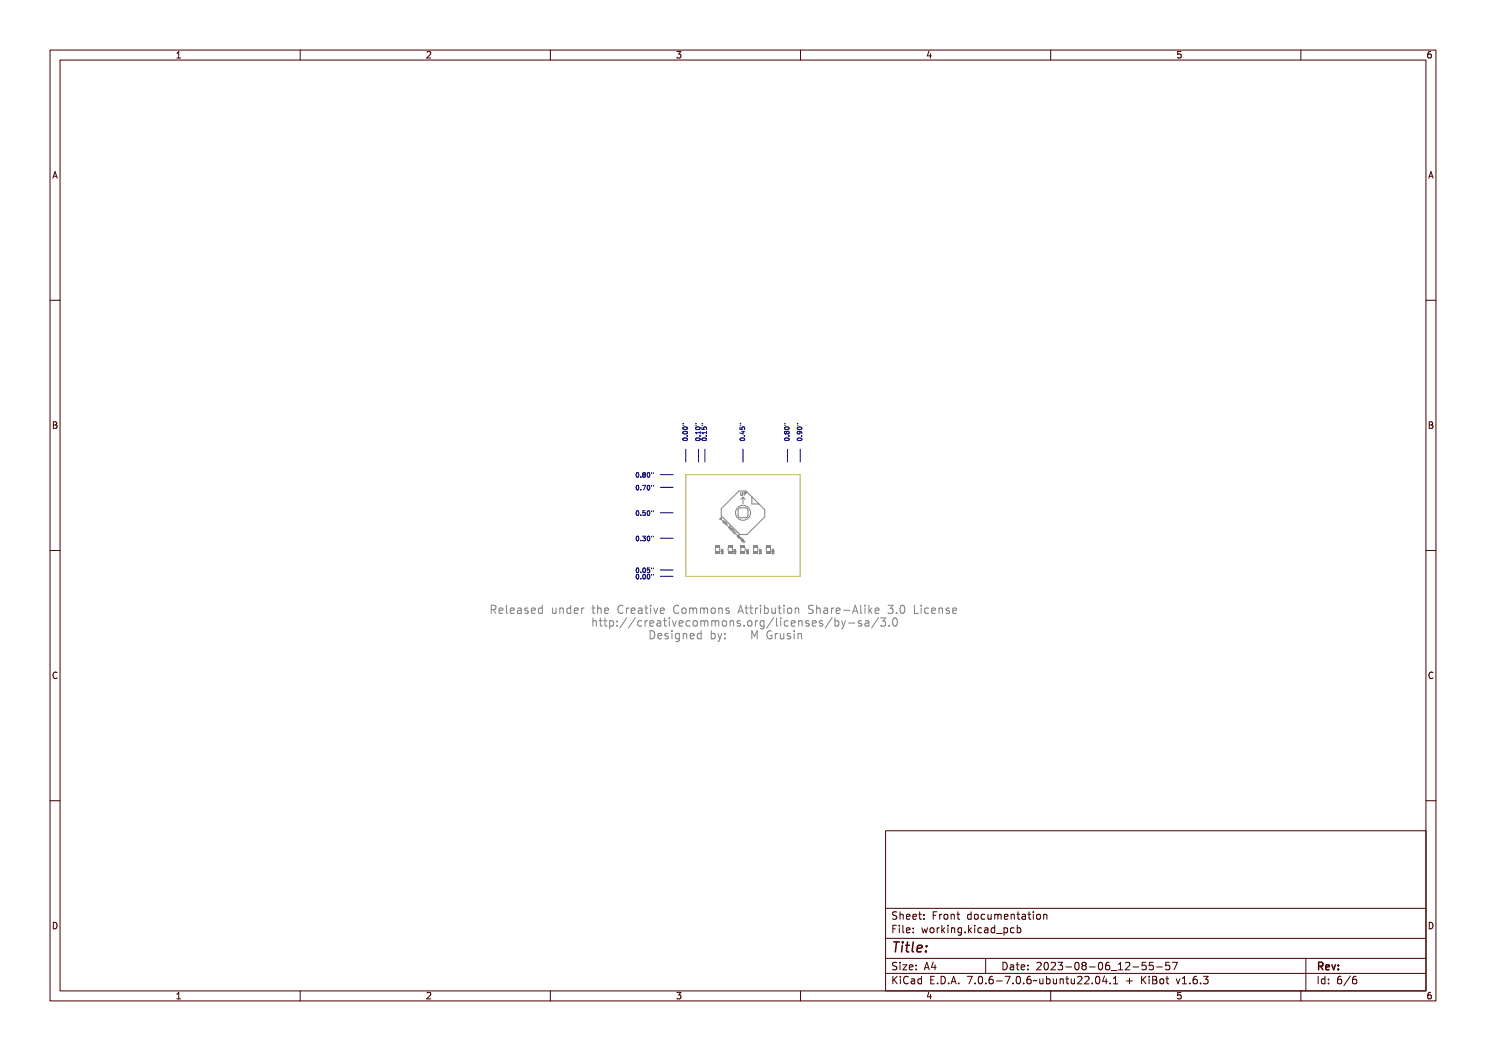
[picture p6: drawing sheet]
<svg xmlns="http://www.w3.org/2000/svg" width="297mm" height="210mm" viewBox="0 0 297 210" stroke-linecap="round" stroke-linejoin="round" font-family="sans-serif">
<defs><g id="words">
<text font-size="2.7" fill="#480000" x="178" y="190.3">Title:</text>
<g font-size="2.2" fill="#848484">
<text x="97.7" y="122.8">Released under the Creative Commons Attribution Share-Alike 3.0 License</text>
<text x="118" y="125.3">http://creativecommons.org/licenses/by-sa/3.0</text>
<text x="129.5" y="127.9">Designed by:</text>
<text x="149.8" y="127.9">M Grusin</text>
</g>
<g font-size="2" fill="#480000">
<text x="178" y="183.7">Sheet: Front documentation</text>
<text x="178" y="186.5">File: working.kicad_pcb</text>
<text x="178" y="193.9">Size: A4</text>
<text x="178" y="196.6">KiCad E.D.A. 7.0.6-7.0.6~ubuntu22.04.1 + KiBot v1.6.3</text>
<text x="200" y="193.9">Date: 2023-08-06_12-55-57</text>
<text x="263" y="196.6">Id: 6/6</text>
<text x="263" y="193.9">Rev:</text>
</g>
<g font-size="1.7" fill="#480000">
<text x="35" y="11.7">1</text>
<text x="85" y="11.7">2</text>
<text x="135" y="11.7">3</text>
<text x="185" y="11.7">4</text>
<text x="235" y="11.7">5</text>
<text x="285" y="11.7">6</text>
<text x="10.5" y="35.7">A</text>
<text x="285.5" y="35.7">A</text>
<text x="10.5" y="85.6">B</text>
<text x="285.5" y="85.6">B</text>
<text x="10.5" y="135.7">C</text>
<text x="285.5" y="135.7">C</text>
<text x="10.5" y="185.6">D</text>
<text x="285.5" y="185.6">D</text>
<text x="35" y="199.7">1</text>
<text x="85" y="199.7">2</text>
<text x="135" y="199.7">3</text>
<text x="185" y="199.7">4</text>
<text x="235" y="199.7">5</text>
<text x="285" y="199.7">6</text>
</g>
<g font-size="1.2" fill="#000084">
<text x="137.4" y="88.1" transform="rotate(-90 137.4 88.1)">0.00&quot;</text>
<text x="139.9" y="88.1" transform="rotate(-90 139.9 88.1)">0.10&quot;</text>
<text x="141.2" y="88.1" transform="rotate(-90 141.2 88.1)">0.15&quot;</text>
<text x="148.8" y="88.1" transform="rotate(-90 148.8 88.1)">0.45&quot;</text>
<text x="157.7" y="88.1" transform="rotate(-90 157.7 88.1)">0.80&quot;</text>
<text x="160.2" y="88.1" transform="rotate(-90 160.2 88.1)">0.90&quot;</text>
<text x="126.9" y="95.5">0.80&quot;</text>
<text x="126.9" y="98">0.70&quot;</text>
<text x="126.9" y="103.1">0.50&quot;</text>
<text x="126.9" y="108.2">0.30&quot;</text>
<text x="126.9" y="115.8">0.00&quot;</text>
<text x="126.9" y="114.5">0.05&quot;</text>
</g>
<text font-size=".9" fill="#848484" x="147.8" y="99.1">UP</text>
</g></defs>
<g fill="none" stroke="#848484" stroke-width=".2">
<path d="M149.1 98.4v.2M143.8 103.7l.2 .1 .1-.4 .1 .2-.1-.1a.16 .16 0 0 1-.1 .2 .16 .16 0 0 1-.2 0zM143.9 103.7l.1 .1M143.9 103.7h.1M144 103.6l.1-.2 .2 .2M144 103.6h.1M144 103.8h.1M144 103.6l.1 .1M144.1 103.7h.1M144.1 103.7l-.1 .1M144.1 110h.4M144.1 110.2h.1"/>
<path d="M144.1 110.2l.1 .1M144.1 109.7l.3 .3M144.1 103.8l.1 .1zM144.2 110.2h-.1M144.2 110.3h.1M144.2 110.2h.3M144.2 110.3h.3M144.2 110.2h.1M144.2 110.6l.4-.1v.2h-.4zM144.2 109.9l.1 .1 .3-.1-.2 .2h.2h-.4h.2zM144.2 103.9l.2 .2M144.2 110.7h.1"/>
<path d="M144.2 110.3h.3zM144.4 104.3l.4-.1-.2 .3zM144.4 103.8l-.1 .3 .2-.1-.1 .2 .3-.2-.3 .3v-.3l-.2 .1zM144.5 110.2h.1M144.5 110.3h.1M144.5 110.6h-.4l.1 .1M144.5 110.5v.2M144.5 110.2v.1M144.5 109.7l-.2 .2M144.6 104.3l.1-.1zM144.7 104l-.2 .3 .2-.1-.1 .2 .3-.2M144.7 104.6l.4-.2-.2 .3"/>
<path d="M144.8 104.5l.1 .1M144.9 104.3v.2h.2l-.4 .1zM145 104.7l.1 .1zM145.2 104.7l-.2 .2M145.2 104.5v.2M145.3 105.2l.3-.2-.1 .4zM145.3 104.7l.2 .2-.3 .2zM145.3 104.9l.2 .2M145.4 104.7h-.2M145.4 105.1l.2-.1zM145.6 105.3h.3h-.3v.2zM145.7 105.5l.4-.1-.2 .3"/>
<path d="M145.8 105.1l.1 .1M145.8 105.5l.1 .1M145.8 105.1l-.2 .3M145.9 105.4l.2 .1-.3 .2 .2-.3zM146 105.9h.1M146.1 105.9h.1M146.2 105.6l.1 .1-.2 .3-.2-.2zM146.4 105.7l-.2-.1-.2 .3M146.4 105.8l-.2 .2 .1 .2-.2-.2zM146.5 105.8l.1 .1M146.5 105.8l-.2 .3M146.6 106l.2 .1h-.3l.1 .1-.2 .1 .1 .1-.2-.2z"/>
<path d="M146.7 110h.4M146.7 110.2h.1M146.7 110.2v.1M146.7 109.7l.2 .3M146.7 106.4l.1 .1zM146.7 106l-.3 .3M146.7 110.3h.1M146.7 110.2h.4M146.7 110.6l.4-.1v.2h-.3zM146.7 109.9l.2 .1 .2-.1-.2 .2h.2h-.4h.2zM146.8 110.3h.3zM146.8 106.1l-.2 .3 .1 .1"/>
<path d="M146.9 106.5l.1 .1M146.9 106.5l.3 .1-.2-.1-.1 .3-.1-.1h.2zM147.1 110.6h-.4l.1 .1M147.1 110.2l-.4 .1M147.1 110.2h.1M147.1 110.5v.2M147.1 109.7l-.3 .2M147.1 106.7l.2 .2M147.2 106.5l-.2-.2-.2 .3 .1 .1M147.2 106.6l-.2 .3 .3-.1-.2 .2 .3-.2-.3 .2 .1-.2-.2 .1zM147.3 107.1l.2 .2M147.4 106.8l.2 .2-.3 .2-.1-.1z"/>
<path d="M147.5 107l.1 .2M147.5 107h.1M147.5 107.3h.1M147.6 107.2l-.1 .1M147.6 107.2h.1M147.6 106.9l-.1 .1M147.6 106.9h.1M147.6 106.9l.1 .2M147.6 107l.2 .2-.3 .2zM147.7 107.4h.3h-.2v.3zM147.8 107.1l-.2 .4 .3-.2-.2 .3 .4-.2M148.1 107.5v.2l.1-.1-.2 .3v-.3l-.2 .1z"/>
<path d="M148.2 107.5l-.3 .2M148.2 107.6l.2 .1M148.3 107.6l-.2 .3M148.6 108l-.2-.1-.1 .2 .1 .1M148.6 108.2l.2 .1M148.7 108.1l-.2 .2M148.9 108.2l-.3 .3M149.2 110h.4M149.2 110.2h.1M149.2 110.2v.1M149.2 109.7l.2 .3M149.2 110.3h.1"/>
<path d="M149.3 110.2h.3M149.3 110.2h-.1M149.3 110.6l.3-.1v.2h-.3zM149.3 109.9l.1 .1 .2-.1-.1 .2h.1h-.3h.1zM149.3 110.3h.3zM149.6 110.6h-.4l.1 .1M149.6 110.2l-.3 .1M149.6 110.2h.1M149.6 110.5v.2M149.6 109.7l-.2 .2M151.8 110h.3M151.8 110.2h.1"/>
<path d="M151.8 110.2v.1M151.8 109.7l.2 .3M151.8 110.3h.1M151.8 110.2h.3M151.8 110.3h.3M151.8 110.6l.4-.1v.2h-.4zM151.8 109.9l.2 .1 .2-.1-.2 .2h.2h-.4h.2zM151.9 110.7h.1M151.9 110.3h.3zM152.1 110.2h.1M152.1 110.3h.1M152.1 110.6h-.3l.1 .1"/>
<path d="M152.1 110.5v.2M152.1 110.2v.1M152.1 109.7l-.2 .2M153.1 109.4v.7M154 109.4v.7M154.3 110.2h.1M154.3 110.2l.3 .1M154.3 110h.4M154.3 109.7l.2 .3M154.4 110.6l.3-.1v.2h-.3zM154.4 109.9l.1 .1 .2-.1-.2 .2h.2h-.3h.1zM154.4 110.7h.1"/>
<path d="M154.4 110.3h.3zM154.6 110.2h-.3M154.6 110.2h.1M154.7 110.2h.1M154.7 110.3h-.1M154.7 110.5v.2M154.7 110.6h-.4l.1 .1M154.7 110.2v.1M154.7 109.7l-.2 .2M97.9 121.2a.8 .8 0 0 1 .9 .3v.3l-.3 .2 .5 .8h-.2l-.3-.6-.2-.1h-.2v.7h-.2zM98.1 121.4h.2a.29 .29 0 0 1 .3 .2 .29 .29 0 0 1-.3 .3h-.2zM99.3 121.7a.53 .53 0 0 1 .6-.1 .53 .53 0 0 1 .3 .6h-.9a.46 .46 0 0 0 .3 .5 .46 .46 0 0 0 .6-.2v.2a.66 .66 0 0 1-.9-.1 .66 .66 0 0 1 0-.9z"/>
<path d="M99.5 121.8l.3-.1 .2 .4h-.6zM100.5 121.1h.5v1.4l.4 .1v.2l-.5-.1-.1-1.4h-.3zM101.9 121.7a.53 .53 0 0 1 .7-.1 .53 .53 0 0 1 .2 .6h-.8a.46 .46 0 0 0 .3 .5 .46 .46 0 0 0 .5-.2v.2a.66 .66 0 0 1-.9-.1 .66 .66 0 0 1 0-.9zM102.1 121.8l.4-.1 .1 .4h-.6zM103.2 121.6h.2a.49 .49 0 0 1 .7 .5v.7h-.2v-.2a.42 .42 0 0 1-.5 .2 .42 .42 0 0 1-.3-.5 .42 .42 0 0 1 .5-.3h.3a.38 .38 0 0 0-.3-.3 .38 .38 0 0 0-.4 .1zM103.4 122.2h.5a.34 .34 0 0 1-.2 .4 .34 .34 0 0 1-.4-.1zM104.6 121.7l.5-.1h.2l-.1 .2a.27 .27 0 0 0-.3-.1 .27 .27 0 0 0-.2 .3 .41 .41 0 0 1 .6 .3 .41 .41 0 0 1-.4 .5l-.4-.1v-.2a.33 .33 0 0 0 .4 .2 .33 .33 0 0 0 .2-.4 .46 .46 0 0 1-.5-.1 .46 .46 0 0 1 0-.5zM105.9 121.7a.53 .53 0 0 1 .6-.1 .53 .53 0 0 1 .3 .6h-.9a.46 .46 0 0 0 .3 .5 .46 .46 0 0 0 .5-.2v.2a.66 .66 0 0 1-.9-.1 .66 .66 0 0 1 .1-.9zM106 121.8l.4-.1 .2 .4h-.7zM107.1 121.7l.4-.1 .3 .1v-.6h.2v1.7h-.2v-.2a.5 .5 0 0 1-.7 .1 .5 .5 0 0 1-.1-.7zM107.3 121.8h.1a.43 .43 0 0 1 .4 .4 .43 .43 0 0 1-.4 .4l-.2-.2zM109.7 121.6h.2v.9l.3 .1 .2-.2v-.8h.2v1.2h-.2v-.2a.38 .38 0 0 1-.4 .2 .38 .38 0 0 1-.3-.5z"/>
<path d="M111 121.6h.2v.2a.39 .39 0 0 1 .5-.2 .39 .39 0 0 1 .2 .4v.8h-.2v-.9l-.2-.2-.3 .2v.9h-.2zM112.4 121.7l.3-.1 .4 .1v-.6h.1v1.7h-.1v-.2a.5 .5 0 0 1-.7 .1 .5 .5 0 0 1-.1-.7zM112.5 121.8h.1a.43 .43 0 0 1 .5 .4 .43 .43 0 0 1-.5 .4l-.1-.2zM113.7 121.7a.53 .53 0 0 1 .7-.1 .53 .53 0 0 1 .2 .6h-.8a.46 .46 0 0 0 .3 .5 .46 .46 0 0 0 .5-.2v.2a.66 .66 0 0 1-.9-.1 .66 .66 0 0 1 0-.9zM113.9 121.8l.4-.1 .1 .4h-.6zM115.2 121.6h.1v.2a.33 .33 0 0 1 .4-.2 .33 .33 0 0 1 .3 .2 .39 .39 0 0 0-.5 0 .39 .39 0 0 0-.2 .4v.6h-.1zM117.8 121.3h.2v.3h.5v.1h-.5l.1 .8 .4 .1v.2h-.3a.33 .33 0 0 1-.4-.4v-.7h-.3v-.1h.3zM118.2 123.7h.2v.6a.39 .39 0 0 1 .5-.2 .39 .39 0 0 1 .2 .5v.7h-.2v-.9l-.2-.1-.3 .2v.8h-.2zM118.9 121.1h.2v.7a.39 .39 0 0 1 .5-.2 .39 .39 0 0 1 .2 .4v.8h-.2v-.9l-.2-.2-.3 .2v.9h-.2zM119.8 123.8h.2v.3h.4v.2h-.4v.7l.4 .2v.1h-.2a.33 .33 0 0 1-.4-.4v-.6h-.3v-.2h.3zM120.3 121.7a.53 .53 0 0 1 .6-.1 .53 .53 0 0 1 .3 .6h-.9a.46 .46 0 0 0 .3 .5 .46 .46 0 0 0 .6-.2v.2a.66 .66 0 0 1-.9-.1 .66 .66 0 0 1 0-.9zM120.5 121.8l.3-.1 .2 .4h-.6z"/>
<path d="M121.1 123.8h.2v.3h.4v.2h-.4l.1 .8 .3 .1v.1h-.2a.33 .33 0 0 1-.4-.4v-.6h-.3v-.2h.3zM122.2 124.1h.2v.2a.5 .5 0 0 1 .6-.1 .5 .5 0 0 1 .1 .7 .42 .42 0 0 1-.3 .4 .42 .42 0 0 1-.4-.1v.6h-.2zM122.5 124.3a.43 .43 0 0 1 .4 .4 .43 .43 0 0 1-.4 .5l-.1-.5zM123 121.4a.44 .44 0 0 1 .4-.3 .44 .44 0 0 1 .4 .4 .47 .47 0 0 0-.6-.1 .47 .47 0 0 0-.2 .6 .47 .47 0 0 0 .2 .6 .47 .47 0 0 0 .6-.1 .47 .47 0 0 1-.5 .4 .47 .47 0 0 1-.4-.5l-.1-.7zM123.8 124.2h.3v.3h-.3zM123.8 125h.3v.3h-.3zM124.3 121.6h.2v.2a.33 .33 0 0 1 .4-.2 .33 .33 0 0 1 .3 .2 .39 .39 0 0 0-.5 0 .39 .39 0 0 0-.2 .4v.6h-.2zM125.5 123.7h.2l-.8 1.8h-.2zM125.5 121.7a.53 .53 0 0 1 .7-.1 .53 .53 0 0 1 .2 .6h-.8a.46 .46 0 0 0 .3 .5 .46 .46 0 0 0 .5-.2v.2a.66 .66 0 0 1-.9-.1 .66 .66 0 0 1 0-.9zM125.7 121.8l.4-.1 .2 .4h-.7zM126.8 121.6h.2a.49 .49 0 0 1 .7 .5v.7h-.2v-.2a.42 .42 0 0 1-.5 .2 .42 .42 0 0 1-.3-.5 .42 .42 0 0 1 .5-.3h.3a.38 .38 0 0 0-.3-.3 .38 .38 0 0 0-.4 .1zM126.8 123.7h.2l-.8 1.8h-.2z"/>
<path d="M127 122.2h.5a.34 .34 0 0 1-.1 .4 .34 .34 0 0 1-.5-.1zM127.6 124.3a.42 .42 0 0 1 .4-.2 .42 .42 0 0 1 .3 .3 .43 .43 0 0 0-.6 0 .43 .43 0 0 0 0 .6 .43 .43 0 0 0 .6 .1 .44 .44 0 0 1-.4 .3 .44 .44 0 0 1-.4-.3l-.1-.6zM128.3 121.3h.2v.3h.5v.1h-.5l.1 .8 .4 .1v.2h-.3a.33 .33 0 0 1-.4-.4v-.7h-.3v-.1h.3zM128.9 124.1h.2v.3a.33 .33 0 0 1 .3-.3 .33 .33 0 0 1 .4 .3 .39 .39 0 0 0-.5-.1 .39 .39 0 0 0-.2 .4v.6h-.2zM129.5 121.6h.5v1h.4v.2h-1v-.2h.4v-.9h-.3zM129.6 126.3a.82 .82 0 0 1 1 .8 .82 .82 0 0 1-1 .8zM129.8 121.1h.2v.3h-.2zM129.8 126.4a.62 .62 0 0 1 .6 .7 .62 .62 0 0 1-.6 .6zM130.1 124.3a.53 .53 0 0 1 .7-.1 .53 .53 0 0 1 .2 .6h-.8a.46 .46 0 0 0 .3 .4 .46 .46 0 0 0 .5-.1v.2a.66 .66 0 0 1-.9-.1 .66 .66 0 0 1 0-.9zM130.3 124.4l.3-.1 .2 .3h-.6zM130.6 121.6h.2l.4 1 .3-1h.2l-.4 1.2h-.3zM131 126.8a.53 .53 0 0 1 .7-.1 .53 .53 0 0 1 .2 .6h-.8a.46 .46 0 0 0 .3 .4 .46 .46 0 0 0 .5-.1v.2a.66 .66 0 0 1-.9-.1 .66 .66 0 0 1 0-.9z"/>
<path d="M131.2 126.9l.4-.1 .2 .4h-.7zM131.4 124.2l.2-.1a.49 .49 0 0 1 .7 .5v.7h-.2v-.2a.42 .42 0 0 1-.6 .3 .42 .42 0 0 1-.2-.6 .42 .42 0 0 1 .5-.2h.3a.38 .38 0 0 0-.3-.4 .38 .38 0 0 0-.4 .2zM131.6 124.8l.5-.1a.34 .34 0 0 1-.2 .4 .34 .34 0 0 1-.4 0zM132.1 121.7a.53 .53 0 0 1 .7-.1 .53 .53 0 0 1 .2 .6h-.8a.46 .46 0 0 0 .3 .5 .46 .46 0 0 0 .5-.2v.2a.66 .66 0 0 1-.9-.1 .66 .66 0 0 1 0-.9zM132.3 121.8l.3-.1 .2 .4h-.6zM132.4 126.7h.5h.2l-.1 .2a.27 .27 0 0 0-.3-.1 .27 .27 0 0 0-.1 .3 .41 .41 0 0 1 .5 .3 .41 .41 0 0 1-.4 .5l-.4-.1v-.2a.33 .33 0 0 0 .4 .1 .33 .33 0 0 0 .2-.3 .46 .46 0 0 1-.5-.2 .46 .46 0 0 1 0-.5zM132.9 123.8h.2v.3h.5v.2h-.5v.7l.5 .2v.1h-.3a.33 .33 0 0 1-.4-.4v-.6h-.3v-.2h.3zM133.7 126.7h.5v1h.4v.2h-1v-.2h.4v-.9h-.3zM134 126.2h.2v.3h-.2zM134 124.1h.5v1.1h.4v.1h-.9v-.1h.3v-.9h-.3zM134.3 123.7h.2v.2h-.2zM134.8 121.4a.44 .44 0 0 1 .4-.3 .44 .44 0 0 1 .4 .4 .47 .47 0 0 0-.6-.1 .47 .47 0 0 0-.2 .6 .47 .47 0 0 0 .2 .6 .47 .47 0 0 0 .6-.1 .47 .47 0 0 1-.5 .4 .47 .47 0 0 1-.4-.5l-.1-.7z"/>
<path d="M135 126.8l.3-.2 .3 .2v-.1h.2v1.1a.54 .54 0 0 1-.3 .5 .54 .54 0 0 1-.5 0v-.2a.4 .4 0 0 0 .4 0 .4 .4 0 0 0 .2-.4 .49 .49 0 0 1-.7 .1 .49 .49 0 0 1-.1-.7zM135.1 126.9l.1-.1a.42 .42 0 0 1 .4 .5 .42 .42 0 0 1-.4 .4l-.1-.2zM135.2 124.1h.2l.3 1 .4-1h.2l-.4 1.2h-.3zM136 121.7a.57 .57 0 0 1 .9 .5 .57 .57 0 0 1-.9 .5l-.1-.5zM136.2 121.8h.1a.43 .43 0 0 1 .4 .4 .43 .43 0 0 1-.4 .4l-.2-.2zM136.2 126.7h.2v.1a.39 .39 0 0 1 .5-.1 .39 .39 0 0 1 .2 .4v.8h-.2v-.9l-.2-.2-.3 .2v.9h-.2zM136.7 124.3a.53 .53 0 0 1 .6-.1 .53 .53 0 0 1 .3 .6h-.9a.46 .46 0 0 0 .3 .4 .46 .46 0 0 0 .5-.1v.2a.66 .66 0 0 1-.8-.1 .66 .66 0 0 1 0-.9zM136.8 124.4l.4-.1 .2 .3h-.7zM137.2 121.6l.2 .1 .3-.1 .1 .1 .3-.1 .2 1.2h-.2v-.9l-.1-.2-.2 .2v.9h-.2v-.9l-.1-.2-.1 .2v.9h-.2zM137.6 126.8a.53 .53 0 0 1 .7-.1 .53 .53 0 0 1 .2 .6h-.8a.46 .46 0 0 0 .3 .4 .46 .46 0 0 0 .5-.1v.2a.66 .66 0 0 1-.9-.1 .66 .66 0 0 1 0-.9zM137.8 126.9l.3-.1 .2 .4h-.6zM138.1 124.3a.42 .42 0 0 1 .4-.2 .42 .42 0 0 1 .3 .3 .43 .43 0 0 0-.6 0 .43 .43 0 0 0 0 .6 .43 .43 0 0 0 .6 .1 .44 .44 0 0 1-.4 .3 .44 .44 0 0 1-.4-.3l-.1-.6z"/>
<path d="M138.5 121.6l.2 .1 .3-.1 .1 .1 .4-.1 .1 1.2h-.2v-.9l-.1-.2-.2 .2v.9h-.1v-.9l-.2-.2-.1 .2v.9h-.2zM138.9 126.8l.3-.2 .4 .2v-.6h.1v1.7h-.1v-.2a.5 .5 0 0 1-.7 .1 .5 .5 0 0 1-.1-.7zM139 126.9l.1-.1a.43 .43 0 0 1 .5 .5 .43 .43 0 0 1-.5 .4l-.1-.2zM139.3 124.3a.57 .57 0 0 1 .9 .4 .57 .57 0 0 1-.9 .5l-.1-.5zM139.5 124.4v-.1a.43 .43 0 0 1 .5 .4 .43 .43 0 0 1-.5 .5l-.1-.3zM140 121.7a.57 .57 0 0 1 .9 .5 .57 .57 0 0 1-.9 .5l-.2-.5zM140.1 121.8h.1a.43 .43 0 0 1 .5 .4 .43 .43 0 0 1-.5 .4l-.1-.2zM140.4 124.1l.2 .1 .3-.1 .2 .1 .3-.1 .1 1.2h-.1v-.9l-.2-.1-.1 .1v.9h-.2v-.9l-.1-.1-.2 .1v.9h-.2zM141.2 121.6h.2v.2a.39 .39 0 0 1 .5-.2 .39 .39 0 0 1 .2 .4v.8h-.2v-.9l-.2-.2-.3 .2v.9h-.2zM141.5 126.2h.2v.6a.58 .58 0 0 1 .8 .4 .58 .58 0 0 1-.6 .7l-.2-.2v.2h-.2zM141.7 126.9l.1-.1a.43 .43 0 0 1 .4 .5 .43 .43 0 0 1-.4 .4l-.1-.2zM141.8 124.1l.1 .1 .3-.1 .2 .1 .3-.1 .2 1.2h-.2v-.9l-.2-.1-.1 .1v.9h-.2v-.9l-.1-.1-.2 .1v.9h-.1z"/>
<path d="M142.7 121.7l.5-.1h.2l-.1 .2a.27 .27 0 0 0-.4-.1 .27 .27 0 0 0-.1 .3 .41 .41 0 0 1 .6 .3 .41 .41 0 0 1-.5 .5l-.3-.1v-.2a.33 .33 0 0 0 .3 .2 .33 .33 0 0 0 .3-.4 .46 .46 0 0 1-.5-.1 .46 .46 0 0 1 0-.5zM142.7 126.7h.2l.3 .9 .4-.9h.2l-.3 .8a.74 .74 0 0 1-.7 .8l.3-.5zM143.2 124.3a.57 .57 0 0 1 .9 .4 .57 .57 0 0 1-.9 .5l-.1-.5zM143.4 124.4l.1-.1a.43 .43 0 0 1 .4 .4 .43 .43 0 0 1-.4 .5l-.2-.3zM144.4 126.7h.3v.4h-.3zM144.4 127.5h.3v.4h-.3zM144.5 124.1h.2v.2a.39 .39 0 0 1 .5-.2 .39 .39 0 0 1 .2 .5v.7h-.2v-.9l-.2-.1-.3 .2v.8h-.2zM145.5 121.2h.2l.5 1.6h-.2l-.1-.4h-.6l-.1 .4h-.2zM145.6 121.4l.2 .8h-.4zM145.9 124.2l.5-.1 .2 .1-.1 .1a.27 .27 0 0 0-.3 0 .27 .27 0 0 0-.1 .3 .41 .41 0 0 1 .5 .3 .41 .41 0 0 1-.4 .5l-.4-.1v-.2a.33 .33 0 0 0 .4 .1 .33 .33 0 0 0 .2-.3 .46 .46 0 0 1-.4-.2 .46 .46 0 0 1-.1-.5zM146.7 121.3h.2v.3h.5v.1h-.5l.1 .9h.4v.2h-.3a.33 .33 0 0 1-.4-.4v-.7h-.3v-.1h.3zM147.4 125h.3v.3h-.3z"/>
<path d="M148 121.3h.2v.3h.5v.1h-.5l.1 .9h.4v.2h-.3a.33 .33 0 0 1-.4-.4v-.7h-.3v-.1h.3zM148.5 124.3a.57 .57 0 0 1 .9 .4 .57 .57 0 0 1-.9 .5l-.1-.5zM148.6 124.4l.1-.1a.43 .43 0 0 1 .5 .4 .43 .43 0 0 1-.5 .5l-.1-.3zM149.3 121.6h.2v.2a.33 .33 0 0 1 .3-.2 .33 .33 0 0 1 .3 .2 .39 .39 0 0 0-.4 0 .39 .39 0 0 0-.2 .4v.6h-.2zM149.9 126.3h.2l.3 .8 .3-.8h.3v1.6h-.2v-1.4l-.3 .8h-.2l-.2-.8v1.4h-.2zM149.9 124.1h.2v.3a.33 .33 0 0 1 .3-.3 .33 .33 0 0 1 .4 .3 .39 .39 0 0 0-.5-.1 .39 .39 0 0 0-.2 .4v.6h-.2zM150.5 121.6h.5v1h.4v.2h-1v-.2h.4v-.9h-.3zM150.8 121.1h.2v.3h-.2zM151.1 124.3l.3-.2 .3 .2v-.2h.2v1.1a.54 .54 0 0 1-.2 .5 .54 .54 0 0 1-.6 0v-.2a.4 .4 0 0 0 .5 .1 .4 .4 0 0 0 .1-.5 .49 .49 0 0 1-.6 .1 .49 .49 0 0 1-.1-.7zM151.2 124.4l.1-.1a.42 .42 0 0 1 .4 .4 .42 .42 0 0 1-.4 .4l-.1-.2zM151.7 121.1h.2v.6a.58 .58 0 0 1 .9 .4 .58 .58 0 0 1-.7 .7l-.2-.2v.2h-.2zM152 121.8h.1a.43 .43 0 0 1 .4 .4 .43 .43 0 0 1-.4 .4l-.2-.2z"/>
<path d="M152.6 126.5a.45 .45 0 0 1 .5-.3 .45 .45 0 0 1 .4 .4 .46 .46 0 0 0-.6-.1 .46 .46 0 0 0-.2 .6 .44 .44 0 0 0 .1 .5 .44 .44 0 0 0 .5 .1v-.5h-.2v-.1h.4v.6a.7 .7 0 0 1-.9 0 .7 .7 0 0 1-.1-.9zM153 121.6h.2v.9l.3 .1 .2-.2v-.8h.2v1.2h-.2v-.2a.38 .38 0 0 1-.4 .2 .38 .38 0 0 1-.3-.5zM153.1 123.7h.2l-.8 1.8h-.2zM153.6 123.7h.5l.1 1.3 .4 .2v.1l-.6-.1-.1-1.4h-.3zM154 126.7h.2v.2a.33 .33 0 0 1 .4-.3 .33 .33 0 0 1 .3 .3 .39 .39 0 0 0-.5 0 .39 .39 0 0 0-.2 .4v.6h-.2zM154.6 121.3h.2v.3h.4v.1h-.4v.8l.4 .1v.2h-.2a.33 .33 0 0 1-.4-.4v-.7h-.3v-.1h.3zM155 124.1h.5v1.1h.4v.1h-.9v-.1h.3v-.9h-.3zM155.2 126.7h.2v.9l.2 .1 .3-.2v-.8h.2v1.2h-.2v-.2a.38 .38 0 0 1-.5 .2 .38 .38 0 0 1-.2-.5zM155.3 123.7h.2v.2h-.2zM155.7 121.6h.5v1h.4v.2h-1v-.2h.4v-.9h-.3zM156 121.1h.2v.3h-.2zM156.4 124.3a.42 .42 0 0 1 .5-.2 .42 .42 0 0 1 .3 .3 .43 .43 0 0 0-.6 0 .43 .43 0 0 0 0 .6 .43 .43 0 0 0 .6 .1 .44 .44 0 0 1-.4 .3 .44 .44 0 0 1-.4-.3l-.1-.6z"/>
<path d="M156.6 126.8l.5-.1h.2l-.1 .2a.27 .27 0 0 0-.3-.1 .27 .27 0 0 0-.2 .3 .45 .45 0 0 1 .5 .2 .45 .45 0 0 1 0 .5l-.6 .1-.1-.3a.33 .33 0 0 0 .4 .1 .33 .33 0 0 0 .2-.3 .45 .45 0 0 1-.5-.2 .45 .45 0 0 1 0-.4zM157 121.7a.57 .57 0 0 1 1 .5 .57 .57 0 0 1-1 .5l-.1-.5zM157.2 121.8h.1a.43 .43 0 0 1 .4 .4 .43 .43 0 0 1-.4 .4l-.2-.2zM157.7 124.3a.53 .53 0 0 1 .6-.1 .53 .53 0 0 1 .3 .6h-.9a.46 .46 0 0 0 .3 .4 .46 .46 0 0 0 .5-.1v.2a.66 .66 0 0 1-.8-.1 .66 .66 0 0 1 0-.9zM157.8 126.7h.5v1h.4v.2h-1v-.2h.4v-.9h-.3zM157.8 124.4l.4-.1 .2 .3h-.7zM158.1 126.2h.2v.3h-.2zM158.3 121.6h.2v.2a.39 .39 0 0 1 .5-.2 .39 .39 0 0 1 .2 .4v.8h-.2v-.9l-.2-.2-.3 .2v.9h-.2zM158.9 124.1h.2v.2a.39 .39 0 0 1 .5-.2 .39 .39 0 0 1 .2 .5v.7h-.2v-.9l-.2-.1-.3 .2v.8h-.2zM159.1 126.7h.2v.2a.38 .38 0 0 1 .4-.2 .38 .38 0 0 1 .3 .4v.8h-.2v-.9l-.3-.2-.2 .2v.9h-.2zM160.4 124.2l.5-.1 .2 .1-.1 .1a.27 .27 0 0 0-.4 0 .27 .27 0 0 0-.1 .3 .41 .41 0 0 1 .6 .3 .41 .41 0 0 1-.5 .5l-.4-.1v-.2a.33 .33 0 0 0 .4 .1 .33 .33 0 0 0 .3-.3 .46 .46 0 0 1-.5-.2 .46 .46 0 0 1 0-.5zM161 121.3l.6-.1h.2v.3a.34 .34 0 0 0-.5-.2 .34 .34 0 0 0-.1 .5 .54 .54 0 0 1 .7 .7 .54 .54 0 0 1-.9 .3l-.1-.3a.37 .37 0 0 0 .5 .2 .37 .37 0 0 0 .1-.6 .51 .51 0 0 1-.6-.2 .51 .51 0 0 1 .1-.6z"/>
<path d="M161.6 124.3a.53 .53 0 0 1 .7-.1 .53 .53 0 0 1 .2 .6h-.8a.46 .46 0 0 0 .3 .4 .46 .46 0 0 0 .5-.1v.2a.66 .66 0 0 1-.9-.1 .66 .66 0 0 1 0-.9zM161.8 124.4l.3-.1 .2 .3h-.6zM162.2 121.1h.2v.7a.39 .39 0 0 1 .5-.2 .39 .39 0 0 1 .2 .4v.8h-.2v-.9l-.2-.2-.3 .2v.9h-.2zM163 124.2l.5-.1 .2 .1-.1 .1a.27 .27 0 0 0-.3 0 .27 .27 0 0 0-.2 .3 .41 .41 0 0 1 .6 .3 .41 .41 0 0 1-.4 .5l-.4-.1v-.2a.33 .33 0 0 0 .4 .1 .33 .33 0 0 0 .2-.3 .46 .46 0 0 1-.5-.2 .46 .46 0 0 1 0-.5zM163.6 121.6h.2a.49 .49 0 0 1 .7 .5v.7h-.2v-.2a.42 .42 0 0 1-.6 .2 .42 .42 0 0 1-.2-.5 .42 .42 0 0 1 .5-.3h.3a.38 .38 0 0 0-.3-.3 .38 .38 0 0 0-.4 .1zM163.8 122.2h.5a.34 .34 0 0 1-.2 .4 .34 .34 0 0 1-.4-.1zM164.9 123.7h.2l-.8 1.8h-.2zM165 121.6h.2v.2a.33 .33 0 0 1 .3-.2 .33 .33 0 0 1 .4 .2 .39 .39 0 0 0-.5 0 .39 .39 0 0 0-.2 .4v.6h-.2zM165.5 123.7h.2v.6a.58 .58 0 0 1 .8 .4 .58 .58 0 0 1-.6 .6l-.2-.1v.1h-.2zM165.7 124.4l.1-.1a.43 .43 0 0 1 .5 .4 .43 .43 0 0 1-.5 .5l-.1-.3zM166.2 121.7a.53 .53 0 0 1 .7-.1 .53 .53 0 0 1 .2 .6h-.8a.46 .46 0 0 0 .3 .5 .46 .46 0 0 0 .5-.2v.2a.66 .66 0 0 1-.9-.1 .66 .66 0 0 1 0-.9zM166.4 121.8l.4-.1 .1 .4h-.6z"/>
<path d="M166.7 124.1h.2l.4 1 .3-1h.2l-.3 .8a.74 .74 0 0 1-.7 .9l.4-.5zM167.6 122.1h.6v.2h-.6zM168.3 124.6h.5v.2h-.5zM169.1 121.2h.3l.5 1.6h-.3l-.1-.4h-.5l-.2 .4h-.2zM169.2 121.4l.3 .8h-.5zM169.6 124.2l.5-.1 .1 .1v.1a.27 .27 0 0 0-.4 0 .27 .27 0 0 0-.1 .3 .41 .41 0 0 1 .6 .3 .41 .41 0 0 1-.5 .5l-.4-.1v-.2a.33 .33 0 0 0 .4 .1 .33 .33 0 0 0 .2-.3 .46 .46 0 0 1-.4-.2 .46 .46 0 0 1 0-.5zM170.1 121.1h.5v1.4l.4 .1v.2l-.5-.1-.1-1.4h-.3zM170.8 124.2l.2-.1a.49 .49 0 0 1 .7 .5v.7h-.2v-.2a.42 .42 0 0 1-.6 .3 .42 .42 0 0 1-.2-.6 .42 .42 0 0 1 .5-.2h.3a.38 .38 0 0 0-.3-.4 .38 .38 0 0 0-.4 .2zM170.9 124.8l.6-.1a.34 .34 0 0 1-.2 .4 .34 .34 0 0 1-.4 0zM171.5 121.6h.5v1h.4v.2h-1v-.2h.4v-.9h-.3zM171.8 121.1h.2v.3h-.2zM172.8 121.1h.2v1l.5-.5h.2l-.4 .4 .5 .8h-.2l-.5-.6-.1 .1v.5h-.2z"/>
<path d="M172.8 123.7h.2l-.9 1.8h-.2zM173.3 123.8a.5 .5 0 0 1 .7 0 .5 .5 0 0 1 .1 .6l-.1 .1a.51 .51 0 0 1 .2 .7 .51 .51 0 0 1-.8 .1l-.1-.2a.38 .38 0 0 0 .6 .1 .38 .38 0 0 0 0-.6h-.3v-.2h.1a.28 .28 0 0 0 .3-.4 .28 .28 0 0 0-.5-.1l-.2 .1zM174.1 121.7a.53 .53 0 0 1 .7-.1 .53 .53 0 0 1 .2 .6h-.8a.46 .46 0 0 0 .3 .5 .46 .46 0 0 0 .5-.2v.2a.66 .66 0 0 1-.9-.1 .66 .66 0 0 1 0-.9zM174.3 121.8l.3-.1 .2 .4h-.6zM175 125h.2v.3h-.2zM176.1 123.8a.57 .57 0 0 1 .7 .1 .57 .57 0 0 1 .1 .6 .57 .57 0 0 1-.5 .9 .57 .57 0 0 1-.5-.9zM176.3 123.9a.63 .63 0 0 1 .4 1l-.1 .2a.62 .62 0 0 1-.4-.9zM176.6 121.2a.5 .5 0 0 1 .7 0 .5 .5 0 0 1 .1 .7h-.1a.51 .51 0 0 1 .2 .8 .51 .51 0 0 1-.8 .1l-.1-.3a.38 .38 0 0 0 .6 .1 .38 .38 0 0 0 0-.6h-.3v-.2h.1a.28 .28 0 0 0 .3-.3 .28 .28 0 0 0-.4-.1h-.3zM177.7 125v.1M178.3 122.5h.3v.3h-.3zM178.6 123.6a1.09 1.09 0 0 0 .2 1.5 .89 .89 0 0 0 .6-.7 .89 .89 0 0 0-.3-.8M179.4 121.3a.57 .57 0 0 1 .7 0 .57 .57 0 0 1 .2 .7 .57 .57 0 0 1-.6 .8 .57 .57 0 0 1-.5-.8z"/>
<path d="M179.6 121.4a.63 .63 0 0 1 .4 1l-.1 .2a.62 .62 0 0 1-.4-1zM181.9 121.2h.2v1.4h.8v.2h-1zM183.3 121.6h.5v1h.4v.2h-1v-.2h.4v-.9h-.3zM183.6 121.1h.2v.3h-.2zM184.7 121.7a.42 .42 0 0 1 .4-.2 .42 .42 0 0 1 .4 .4 .43 .43 0 0 0-.6 0 .43 .43 0 0 0 0 .6 .43 .43 0 0 0 .6 0 .44 .44 0 0 1-.5 .3 .44 .44 0 0 1-.4-.3v-.5zM185.9 121.7a.53 .53 0 0 1 .7-.1 .53 .53 0 0 1 .2 .6h-.8a.46 .46 0 0 0 .3 .5 .46 .46 0 0 0 .5-.2v.2a.66 .66 0 0 1-.9-.1 .66 .66 0 0 1 0-.9zM186.1 121.8l.4-.1 .1 .4h-.6zM187.2 121.6h.2v.2a.39 .39 0 0 1 .4-.2 .39 .39 0 0 1 .3 .4v.8h-.2v-.9l-.3-.2-.2 .2v.9h-.2zM188.6 121.7l.5-.1h.2l-.1 .2a.27 .27 0 0 0-.3-.1 .27 .27 0 0 0-.2 .3 .41 .41 0 0 1 .6 .3 .41 .41 0 0 1-.4 .5l-.4-.1v-.2a.33 .33 0 0 0 .4 .2 .33 .33 0 0 0 .2-.4 .46 .46 0 0 1-.5-.1 .46 .46 0 0 1 0-.5zM189.9 121.7a.53 .53 0 0 1 .6-.1 .53 .53 0 0 1 .3 .6h-.9a.46 .46 0 0 0 .3 .5 .46 .46 0 0 0 .5-.2v.2a.66 .66 0 0 1-.9-.1 .66 .66 0 0 1 .1-.9zM190 121.8l.4-.1 .2 .4h-.7z"/>
<circle cx="144.4" cy="110.4" r=".17"/>
<circle cx="144.4" cy="110.3" r=".03"/>
<circle cx="146.9" cy="110.4" r=".17"/>
<circle cx="146.9" cy="110.3" r=".03"/>
<circle cx="149.4" cy="110.4" r=".17"/>
<circle cx="149.5" cy="110.3" r=".03"/>
<circle cx="152" cy="110.4" r=".17"/>
<circle cx="152" cy="110.3" r=".03"/>
<circle cx="154.5" cy="110.4" r=".17"/>
<circle cx="154.5" cy="110.3" r=".03"/>
<circle cx="176.4" cy="124.5" r=".14"/>
<circle cx="179.7" cy="122" r=".14"/>
</g>
<g fill="#848484">
<path d="M153.1 110.1h1v.5h-1z" fill-rule="evenodd"/>
<path d="M153.1 108.9h1v.5h-1z" fill-rule="evenodd"/>
</g>
<g fill="none" stroke="#848484" stroke-width=".2">
<path d="M147.7 98.1h1.4l3.7 3.8v1.4l-3.5 3.5h-1.4l-3.7-3.7v-1.4zM148.5 99.4l-.4 .4M148.5 99.4l.4 .4M148.5 99.4v1.2M150.3 99.3v1.4h1.4M147.6 101.7l.4-.2h1.2l.3 .5-.1 1.2-.4 .3-1.2-.1-.3-.4zM148.1 109.4v.7M148.9 109.4v.7"/>
<circle cx="148.5" cy="102.5" r="1.5"/>
</g>
<g fill="#848484">
<path d="M148 110.1h1v.5h-1z" fill-rule="evenodd"/>
<path d="M148 108.9h1v.5h-1z" fill-rule="evenodd"/>
</g>
<path d="M143 109.4v.7M143.8 109.4v.7" fill="none" stroke="#848484" stroke-width=".2"/>
<g fill="#848484">
<path d="M142.9 110.1h1v.5h-1z" fill-rule="evenodd"/>
<path d="M142.9 108.9h1v.5h-1z" fill-rule="evenodd"/>
</g>
<path d="M145.5 109.4v.7M146.4 109.4v.7" fill="none" stroke="#848484" stroke-width=".2"/>
<g fill="#848484">
<path d="M145.5 110.1h.9v.5h-.9z" fill-rule="evenodd"/>
<path d="M145.5 108.9h.9v.5h-.9z" fill-rule="evenodd"/>
</g>
<path d="M150.6 109.4v.7M151.5 109.4v.7" fill="none" stroke="#848484" stroke-width=".2"/>
<g fill="#848484">
<path d="M150.6 110.1h.9v.5h-.9z" fill-rule="evenodd"/>
<path d="M150.6 108.9h.9v.5h-.9z" fill-rule="evenodd"/>
</g>
<path d="M137.1 94.8h22.8v20.4h-22.8z" fill="none" stroke="#c2c200" stroke-width=".2"/>
<g fill="none" stroke="#000084" stroke-width=".2">
<path d="M127.2 97.1a.44 .44 0 0 1 .4 .5 .44 .44 0 0 1-.4 .4l-.2-.4zM127.2 94.6a.44 .44 0 0 1 .4 .4 .44 .44 0 0 1-.4 .5l-.2-.5zM127.2 97.2a.37 .37 0 0 1 .3 .4 .37 .37 0 0 1-.3 .3zM127.2 94.7a.37 .37 0 0 1 .3 .3 .37 .37 0 0 1-.3 .4zM127.9 97.8h.2v.2h-.2zM127.9 95.3h.2v.2h-.2zM128.5 97.1h.5l-.3 .9h-.1l.3-.8zM128.6 94.6a.25 .25 0 0 1 .4 0 .25 .25 0 0 1-.1 .4 .26 .26 0 0 1 .1 .4 .26 .26 0 0 1-.4 0 .26 .26 0 0 1 .1-.4l-.2-.1zM129.4 97.1a.44 .44 0 0 1 .4 .5 .44 .44 0 0 1-.4 .4l-.2-.4zM129.4 94.6a.44 .44 0 0 1 .4 .4 .44 .44 0 0 1-.4 .5l-.2-.5zM129.4 97.2a.37 .37 0 0 1 .3 .4 .37 .37 0 0 1-.3 .3zM129.4 94.7a.37 .37 0 0 1 .3 .3 .37 .37 0 0 1-.3 .4z"/>
<path d="M130.1 97.1l.1 .4zM130.1 94.6l.1 .3zM130.3 97.1l.1 .4zM130.3 94.6l.1 .3zM132 97.4h2.5M132 94.8h2.5M136.5 84.6l.3 .1zM136.5 84.8l.3 .1zM136.6 87.6a.41 .41 0 0 1 .7 .2 .41 .41 0 0 1-.7-.2zM136.6 86.1a.41 .41 0 0 1 .7 .2 .41 .41 0 0 1-.7-.2zM136.6 85.4a.41 .41 0 0 1 .7 .2 .41 .41 0 0 1-.7-.2zM136.6 87.5l.5-.1 .2 .2a.44 .44 0 0 1-.4 .4 .44 .44 0 0 1-.4-.4z"/>
<path d="M136.6 86l.5-.1 .2 .2a.44 .44 0 0 1-.4 .4 .44 .44 0 0 1-.4-.4zM136.6 85.3l.5-.1 .2 .1a.44 .44 0 0 1-.4 .5 .44 .44 0 0 1-.4-.5zM137.1 89.8v2.5M137.2 86.9h.2v.1h-.2zM139 86.1h.8l.1-.2v.5l-.1-.2h-.7l.1 .2h-.2zM139 84.6l.3 .1zM139 84.8l.3 .1zM139.1 87.6a.41 .41 0 0 1 .7 .2 .41 .41 0 0 1-.7-.2zM139.1 85.4a.41 .41 0 0 1 .7 .2 .41 .41 0 0 1-.7-.2zM139.1 87.5l.6-.1 .2 .2a.44 .44 0 0 1-.4 .4 .44 .44 0 0 1-.5-.4zM139.1 85.3l.6-.1 .2 .1a.44 .44 0 0 1-.4 .5 .44 .44 0 0 1-.5-.5zM139.6 89.8v2.5"/>
<path d="M139.7 86.9h.2v.1h-.2zM140.3 86.1h.8l.1-.2v.5l-.1-.2h-.7v.2h-.1zM140.3 85.3l.1 .3h.2a.3 .3 0 0 1 .1-.4 .3 .3 0 0 1 .4 .2 .3 .3 0 0 1-.1 .4 .24 .24 0 0 0 .1-.4 .24 .24 0 0 0-.4 0 .24 .24 0 0 0 0 .3h-.4zM140.3 84.6l.3 .1zM140.3 84.8l.3 .1zM140.4 87.6a.41 .41 0 0 1 .7 .2 .41 .41 0 0 1-.7-.2zM140.4 87.5l.5-.1 .3 .2a.44 .44 0 0 1-.5 .4 .44 .44 0 0 1-.4-.4zM140.9 89.8v2.5M141 86.9h.2v.1h-.2zM147.9 86h.6l.1-.1 .2 .2h-.2v.4h-.1l-.6-.3zM147.9 85.3l.1 .3h.2a.3 .3 0 0 1 .2-.4 .3 .3 0 0 1 .4 .2 .3 .3 0 0 1-.2 .4 .24 .24 0 0 0 .1-.4 .24 .24 0 0 0-.3 0 .24 .24 0 0 0-.1 .3h-.4zM147.9 84.6l.3 .1z"/>
<path d="M147.9 84.8l.3 .1zM148 87.6a.41 .41 0 0 1 .7 .2 .41 .41 0 0 1-.7-.2zM148 87.5l.5-.1 .3 .2a.44 .44 0 0 1-.5 .4 .44 .44 0 0 1-.4-.4zM148 86.1h.5v.3zM148.5 89.8v2.5M148.6 86.9h.2v.1h-.2zM156.8 84.6l.3 .1zM156.8 84.8l.3 .1zM156.8 86h.3l.1 .1a.26 .26 0 0 1 .4-.1 .26 .26 0 0 1 0 .4 .26 .26 0 0 1-.4-.1 .25 .25 0 0 1-.4 .1 .25 .25 0 0 1 0-.4zM156.9 87.6a.41 .41 0 0 1 .7 .2 .41 .41 0 0 1-.7-.2zM156.9 85.4a.41 .41 0 0 1 .7 .2 .41 .41 0 0 1-.7-.2zM156.9 87.5l.5-.1 .3 .2a.44 .44 0 0 1-.5 .4 .44 .44 0 0 1-.4-.4z"/>
<path d="M156.9 85.3l.5-.1 .3 .1a.44 .44 0 0 1-.5 .5 .44 .44 0 0 1-.4-.5zM157.4 89.8v2.5M157.5 86.9h.2v.1h-.2zM159.3 84.6l.4 .1zM159.3 84.8l.4 .1zM159.4 86a.46 .46 0 0 1 .6-.1 .46 .46 0 0 1 .2 .5h-.1l-.1-.3-.2-.1a.29 .29 0 0 1 0 .5 .29 .29 0 0 1-.5-.1 .29 .29 0 0 1 .1-.4zM159.4 87.6a.41 .41 0 0 1 .7 .2 .41 .41 0 0 1-.7-.2zM159.4 85.4a.41 .41 0 0 1 .7 .2 .41 .41 0 0 1-.7-.2zM159.4 87.5l.6-.1 .2 .2a.44 .44 0 0 1-.4 .4 .44 .44 0 0 1-.5-.4zM159.4 85.3l.6-.1 .2 .1a.44 .44 0 0 1-.4 .5 .44 .44 0 0 1-.5-.5zM159.9 89.8v2.5M160 86.9h.2v.1h-.2z"/>
<path d="M127.2 114.9a.44 .44 0 0 1 .4 .4 .44 .44 0 0 1-.4 .5l-.2-.4zM127.2 107.3a.44 .44 0 0 1 .4 .4 .44 .44 0 0 1-.4 .5l-.2-.5zM127.2 113.6a.44 .44 0 0 1 .4 .5 .44 .44 0 0 1-.4 .4l-.2-.4zM127.2 102.2a.44 .44 0 0 1 .4 .4 .44 .44 0 0 1-.4 .5l-.2-.4zM127.2 115a.37 .37 0 0 1 .3 .3 .37 .37 0 0 1-.3 .4zM127.2 107.4a.37 .37 0 0 1 .3 .3 .37 .37 0 0 1-.3 .4zM127.2 113.7a.37 .37 0 0 1 .3 .4 .37 .37 0 0 1-.3 .3zM127.2 102.3a.37 .37 0 0 1 .3 .3 .37 .37 0 0 1-.3 .4zM127.9 115.6h.2v.2h-.2zM127.9 108h.2v.2h-.2zM127.9 114.3h.2v.2h-.2zM127.9 102.9h.2v.2h-.2z"/>
<path d="M128.5 107.3h.1a.25 .25 0 0 1 .3 0 .25 .25 0 0 1 0 .4 .28 .28 0 0 1 0 .5 .28 .28 0 0 1-.4-.2v.1a.21 .21 0 0 0 .3 0 .21 .21 0 0 0 .1-.2 .21 .21 0 0 0-.3-.2l.3-.1a.2 .2 0 0 0-.1-.3 .2 .2 0 0 0-.3 .1zM128.5 102.2h.5l-.4 .1v.2a.3 .3 0 0 1 .4 .2 .3 .3 0 0 1-.1 .4 .3 .3 0 0 1-.4-.1 .24 .24 0 0 0 .3 0 .24 .24 0 0 0 .1-.3 .24 .24 0 0 0-.4 0zM128.6 114.9a.44 .44 0 0 1 .5 .4 .44 .44 0 0 1-.5 .5l-.1-.4zM128.6 113.6a.44 .44 0 0 1 .5 .5 .44 .44 0 0 1-.5 .4l-.1-.4zM128.7 115a.37 .37 0 0 1 .2 .3 .37 .37 0 0 1-.2 .4zM128.7 113.7a.37 .37 0 0 1 .2 .4 .37 .37 0 0 1-.2 .3zM129.3 113.6h.4l-.3 .1v.3a.3 .3 0 0 1 .4 .1 .3 .3 0 0 1-.2 .4 .3 .3 0 0 1-.4-.1 .24 .24 0 0 0 .4 0 .24 .24 0 0 0 0-.3 .24 .24 0 0 0-.3 0zM129.4 114.9a.44 .44 0 0 1 .4 .4 .44 .44 0 0 1-.4 .5l-.2-.4zM129.4 107.3a.44 .44 0 0 1 .4 .4 .44 .44 0 0 1-.4 .5l-.2-.5zM129.4 102.2a.44 .44 0 0 1 .4 .4 .44 .44 0 0 1-.4 .5l-.2-.4zM129.4 115a.37 .37 0 0 1 .3 .3 .37 .37 0 0 1-.3 .4zM129.4 107.4a.37 .37 0 0 1 .3 .3 .37 .37 0 0 1-.3 .4z"/>
<path d="M129.4 102.3a.37 .37 0 0 1 .3 .3 .37 .37 0 0 1-.3 .4zM130.1 114.9l.1 .3zM130.1 107.3l.1 .3zM130.1 113.6l.1 .4zM130.1 102.2l.1 .3zM130.3 114.9l.1 .3zM130.3 107.3l.1 .3zM130.3 113.6l.1 .4zM130.3 102.2l.1 .3zM132 107.5h2.5M132 102.5h2.5M132 115.2h2.5"/>
<path d="M132 113.9h2.5"/>
<circle cx="127.3" cy="97.6" r=".08"/>
<circle cx="127.3" cy="95" r=".08"/>
<circle cx="128.8" cy="94.8" r=".15"/>
<circle cx="128.8" cy="95.2" r=".18"/>
<circle cx="129.5" cy="97.6" r=".08"/>
<circle cx="129.5" cy="95" r=".08"/>
<circle cx="136.9" cy="85.5" r=".08"/>
<circle cx="136.9" cy="87.7" r=".08"/>
<circle cx="136.9" cy="86.2" r=".08"/>
<circle cx="139.4" cy="85.5" r=".08"/>
<circle cx="139.4" cy="87.7" r=".08"/>
<circle cx="140.7" cy="87.7" r=".08"/>
<circle cx="148.3" cy="87.7" r=".08"/>
<circle cx="157" cy="86.2" r=".15"/>
<circle cx="157.2" cy="85.5" r=".08"/>
<circle cx="157.2" cy="87.7" r=".08"/>
<circle cx="157.4" cy="86.2" r=".18"/>
<circle cx="159.6" cy="86.2" r=".2"/>
<circle cx="159.8" cy="85.5" r=".08"/>
<circle cx="159.8" cy="87.7" r=".08"/>
<circle cx="127.3" cy="107.7" r=".08"/>
<circle cx="127.3" cy="114.1" r=".08"/>
<circle cx="127.3" cy="115.3" r=".08"/>
<circle cx="127.3" cy="102.6" r=".08"/>
<circle cx="128.8" cy="114.1" r=".08"/>
<circle cx="128.8" cy="115.3" r=".08"/>
<circle cx="129.5" cy="107.7" r=".08"/>
<circle cx="129.5" cy="115.3" r=".08"/>
<circle cx="129.5" cy="102.6" r=".08"/>
</g>
<g fill="none" stroke="#480000" stroke-width=".2">
<path d="M10 10h277v190h-277zM12 12h273v186h-273zM60 10v2M110 10v2M160 10v2M210 10v2M260 10v2M10 60h2M285 60h2M10 110h2M285 110h2M10 160h2"/>
<path d="M285 160h2M177 166h108v32h-108zM60 198v2M110 198v2M160 198v2M177 181.5h108M177 187.5h108M177 191.5h108M177 194.5h108M178.1 195.2h.2v.6l.6-.6h.3l-.6 .6 .6 .8h-.2l-.5-.7-.2 .2v.5h-.2zM178.2 185h.9v.2h-.7v.4h.6v.2h-.6v.7h-.2zM178.3 182.4l.5-.1h.2v.2a.31 .31 0 0 0-.5-.1 .31 .31 0 0 0 0 .5 .5 .5 0 0 1 .6 .6 .5 .5 0 0 1-.8 .2l-.1-.2a.34 .34 0 0 0 .4 .1 .34 .34 0 0 0 .1-.5 .47 .47 0 0 1-.5-.2 .47 .47 0 0 1 .1-.5z"/>
<path d="M178.3 192.5l.5-.1h.2v.2a.31 .31 0 0 0-.5-.1 .31 .31 0 0 0 0 .5 .5 .5 0 0 1 .6 .6 .5 .5 0 0 1-.8 .2l-.1-.2a.34 .34 0 0 0 .4 .1 .34 .34 0 0 0 .1-.5 .47 .47 0 0 1-.5-.2 .47 .47 0 0 1 .1-.5zM179.4 182.2h.2v.6a.35 .35 0 0 1 .4-.1 .35 .35 0 0 1 .2 .4v.6h-.2v-.8h-.4v.8h-.2zM179.5 185.4h.4v.9h.4v.2h-.9v-.2h.3v-.8h-.2zM179.5 192.8h.4v.9h.4v.1h-.9v-.1h.3v-.8h-.2zM179.5 195.6h.4v.9h.4v.1h-.9v-.1h.3v-.8h-.2zM179.7 184.9h.2v.3h-.2zM179.7 192.3h.2v.3h-.2zM179.7 195.1h.2v.3h-.2zM180.6 184.9h.4v1.3l.4 .1v.2l-.5-.2v-1.2h-.3zM180.6 192.8h.8l-.6 .9h.6v.1h-.8l.6-.9h-.6zM180.7 182.8l.1-.1a.49 .49 0 0 1 .5 0 .49 .49 0 0 1 .2 .5h-.8a.42 .42 0 0 0 .3 .4 .42 .42 0 0 0 .4-.1 .47 .47 0 0 1-.4 .3 .47 .47 0 0 1-.4-.3zM180.7 195.4a.4 .4 0 0 1 .4-.3 .4 .4 0 0 1 .4 .3 .56 .56 0 0 0-.8 .4 .56 .56 0 0 0 .5 .7l.3-.1a.43 .43 0 0 1-.5 .3 .43 .43 0 0 1-.4-.4v-.6z"/>
<path d="M180.8 182.9l.4-.1 .1 .3h-.6zM181.8 195.6l.3-.1a.43 .43 0 0 1 .5 .5v.6h-.1v-.1a.38 .38 0 0 1-.5 .2 .38 .38 0 0 1-.2-.5 .38 .38 0 0 1 .4-.2h.3a.35 .35 0 0 0-.3-.4 .35 .35 0 0 0-.4 .2zM181.9 182.8l.1-.1a.49 .49 0 0 1 .5 0 .49 .49 0 0 1 .2 .5h-.8a.42 .42 0 0 0 .3 .4 .42 .42 0 0 0 .5-.1 .47 .47 0 0 1-.5 .3 .47 .47 0 0 1-.4-.3zM181.9 185.5l.1-.1a.49 .49 0 0 1 .5 0 .49 .49 0 0 1 .2 .5h-.8a.42 .42 0 0 0 .3 .4 .42 .42 0 0 0 .5-.1 .47 .47 0 0 1-.5 .3 .47 .47 0 0 1-.4-.3zM181.9 192.9l.1-.1a.49 .49 0 0 1 .5 0 .49 .49 0 0 1 .2 .5h-.8a.42 .42 0 0 0 .3 .4 .42 .42 0 0 0 .5-.1 .47 .47 0 0 1-.5 .3 .47 .47 0 0 1-.4-.3zM182 196.2l.5-.1a.31 .31 0 0 1-.2 .4 .31 .31 0 0 1-.4-.1zM182 182.9l.4-.1 .1 .3h-.6zM182 185.6l.4-.1 .1 .3h-.6zM182 193l.4-.1 .1 .3h-.6zM183 195.7l.4-.2 .2 .2v-.6h.2v1.5h-.2v-.1a.42 .42 0 0 1-.5 .1 .42 .42 0 0 1-.2-.5zM183.2 195.8l.1-.1a.4 .4 0 0 1 .3 .4 .4 .4 0 0 1-.3 .4l-.2-.2zM183.2 182.3h.2v.4h.4v.1h-.4v.7l.4 .1v.1h-.4l-.1-.1-.1-.8h-.3v-.1h.3z"/>
<path d="M183.3 185.4h.2v.3h-.2zM183.3 186.2h.2v.3h-.2zM183.3 192.8h.2v.3h-.2zM183.3 193.6h.2v.2h-.2zM184.5 182.7h.2v.3h-.2zM184.5 183.5h.2v.2h-.2zM185.2 185.4h.2l.2 .8 .1-.5h.2l.2 .5 .1-.8h.2l-.2 1.1h-.2l-.2-.7-.2 .7h-.1zM185.4 195.2h.9v.2h-.7v.4h.6v.2h-.6v.5h.7v.1h-.9zM185.7 192.4h.2l.5 1.4h-.2l-.1-.3h-.5l-.1 .3h-.2zM185.8 192.6l.2 .7h-.4zM186.6 182.3h.9v.2h-.7v.4h.6v.2h-.6v.6h-.2zM186.8 185.6l.1-.1a.39 .39 0 0 1 .4 .4 .39 .39 0 0 1-.4 .4l-.1-.2z"/>
<path d="M186.9 196.4h.2v.2h-.2zM187.1 192.4h.2v.9h.2v.2h-.2v.3h-.2v-.3h-.6zM187.1 192.6v.7h-.4zM187.8 195.2a.76 .76 0 0 1 .9 .7 .76 .76 0 0 1-.9 .7zM188 195.4a.57 .57 0 0 1 .5 .5 .57 .57 0 0 1-.5 .6zM188 182.7h.2v.2v-.1a.29 .29 0 0 1 .3-.2 .29 .29 0 0 1 .3 .3 .37 .37 0 0 0-.5-.1 .37 .37 0 0 0-.1 .4v.5h-.2zM188 185.4h.2v.2v-.1a.29 .29 0 0 1 .3-.2 .29 .29 0 0 1 .3 .3 .37 .37 0 0 0-.5-.1 .37 .37 0 0 0-.1 .4v.6h-.2zM189.1 184.9h.1v.9l.5-.4h.2l-.4 .4 .5 .7h-.2l-.4-.6-.2 .1v.5h-.1zM189.2 182.9l.1-.1a.39 .39 0 0 1 .4 .4 .39 .39 0 0 1-.4 .4l-.1-.2zM189.3 196.4h.3v.2h-.3zM190.2 182.7h.2v.1a.35 .35 0 0 1 .4-.1 .35 .35 0 0 1 .3 .4v.6h-.2l-.1-.8h-.3l-.1 .8h-.2zM190.3 185.4h.4v.9h.4v.2h-.9v-.2h.4v-.8h-.3z"/>
<path d="M190.5 195.2h.3l.4 1.4h-.2l-.1-.3h-.5l-.1 .3h-.2zM190.6 184.9h.1v.3h-.1zM190.6 195.4l.2 .7h-.4zM191.4 185.4h.2v.1a.35 .35 0 0 1 .4-.1 .35 .35 0 0 1 .3 .4v.7h-.2l-.1-.9h-.3l-.1 .9h-.2zM191.7 182.3h.1v.4h.4v.1h-.4v.7l.4 .1v.1h-.4l-.1-.1v-.8h-.3v-.1h.3zM191.7 196.4h.3v.2h-.3zM192.7 185.5l.3-.2 .3 .2v-.1h.2v1a.53 .53 0 0 1-.8 .4v-.2a.36 .36 0 0 0 .4 .1 .36 .36 0 0 0 .2-.4l-.1 .1a.53 .53 0 0 1-.7-.3 .53 .53 0 0 1 .2-.6zM192.8 185.6l.1-.1a.39 .39 0 0 1 .4 .4 .39 .39 0 0 1-.4 .4l-.1-.2zM193.8 195.2h.9l-.5 1.4h-.2l.5-1.2h-.7zM193.9 182.8l.3-.2 .3 .2v-.6h.2v1.5h-.2v-.1a.42 .42 0 0 1-.6 .1 .42 .42 0 0 1-.1-.5zM194.1 182.8a.4 .4 0 0 1 .4 .4 .4 .4 0 0 1-.4 .4l-.2-.4zM194.1 186.2h.3v.3h-.3z"/>
<path d="M195.1 184.9h.2v.9l.4-.4h.3l-.5 .4 .5 .7h-.2l-.4-.6-.1 .1v.5h-.2zM195.2 182.9l.1-.1a.39 .39 0 0 1 .4 .4 .39 .39 0 0 1-.4 .4l-.1-.2zM195.3 196.4h.3v.2h-.3zM196.3 185.4h.5v.9h.3v.2h-.9v-.2h.4v-.8h-.3zM196.3 195.4a.57 .57 0 0 1 .7 0 .57 .57 0 0 1 .1 .8 .5 .5 0 0 1-.6 .5 .5 .5 0 0 1-.3-.8zM196.4 182.8a.39 .39 0 0 1 .4-.2 .39 .39 0 0 1 .3 .3 .4 .4 0 0 0-.6 0 .4 .4 0 0 0 0 .6 .4 .4 0 0 0 .6 0 .45 .45 0 0 1-.6 .3 .45 .45 0 0 1-.3-.6zM196.5 195.4a.61 .61 0 0 1 .4 1l-.1 .1a.61 .61 0 0 1-.4-1zM196.6 184.9h.2v.3h-.2zM197 191.5v3M197.4 182.7h.2v.8l.2 .1 .3-.2v-.7h.2v1h-.2v-.1a.35 .35 0 0 1-.4 .2 .35 .35 0 0 1-.3-.5zM197.6 185.5a.39 .39 0 0 1 .4-.2 .39 .39 0 0 1 .3 .3 .4 .4 0 0 0-.6 0 .4 .4 0 0 0 0 .6 .4 .4 0 0 0 .6 0 .45 .45 0 0 1-.6 .3 .45 .45 0 0 1-.3-.6zM197.7 196.4h.3v.2h-.3z"/>
<path d="M198.6 182.7l.5 .1 .3-.1 .2 1h-.2l-.1-.9-.2 .1v.8h-.1l-.2-.9-.1 .9h-.1zM198.7 185.4l.2-.1a.43 .43 0 0 1 .6 .5v.7h-.2v-.2a.38 .38 0 0 1-.5 .2 .38 .38 0 0 1-.2-.5 .38 .38 0 0 1 .5-.2h.2a.35 .35 0 0 0-.3-.4 .35 .35 0 0 0-.3 .2zM198.7 195.4a.38 .38 0 0 1 .4-.3 .38 .38 0 0 1 .3 .3 .43 .43 0 0 0-.5 0 .43 .43 0 0 0-.1 .5 .46 .46 0 0 1 .7 .1 .46 .46 0 0 1-.2 .6 .46 .46 0 0 1-.7-.2zM198.8 186l.5-.1a.31 .31 0 0 1-.1 .4 .31 .31 0 0 1-.4-.1zM199.9 185.5l.3-.2 .3 .2v-.6h.2v1.6h-.2v-.2a.42 .42 0 0 1-.5 .1 .42 .42 0 0 1-.2-.5zM199.9 182.8l.2-.1a.49 .49 0 0 1 .5 0 .49 .49 0 0 1 .1 .5h-.7a.42 .42 0 0 0 .2 .4 .42 .42 0 0 0 .5-.1 .47 .47 0 0 1-.4 .3 .47 .47 0 0 1-.5-.3zM200 196h.5v.2h-.5zM200 185.6l.1-.1a.39 .39 0 0 1 .4 .4 .39 .39 0 0 1-.4 .4l-.1-.2zM200.1 182.9l.3-.1 .2 .3h-.6zM200.1 192.4a.76 .76 0 0 1 1 .7 .76 .76 0 0 1-1 .7zM200.3 192.6a.57 .57 0 0 1 .6 .5 .57 .57 0 0 1-.6 .6zM200.9 186.8l1.2 .1z"/>
<path d="M201 195.2h.9l-.5 1.4h-.2l.5-1.2h-.7zM201.1 182.7h.1v.1a.35 .35 0 0 1 .5-.1 .35 .35 0 0 1 .2 .4v.6h-.2v-.8h-.4l-.1 .8h-.1zM201.4 192.8l.3-.1a.43 .43 0 0 1 .5 .5v.6h-.1v-.1a.38 .38 0 0 1-.5 .2 .38 .38 0 0 1-.2-.5 .38 .38 0 0 1 .4-.2h.3a.35 .35 0 0 0-.3-.4 .35 .35 0 0 0-.4 .2zM201.6 193.4l.5-.1a.31 .31 0 0 1-.2 .4 .31 .31 0 0 1-.4-.1zM202.2 185.4h.2v.1a.53 .53 0 0 1 .8 .3 .53 .53 0 0 1-.6 .7l-.2-.2v.6h-.2zM202.5 182.3h.2v.4h.4v.1h-.4v.7l.4 .1v.1h-.4l-.2-.1v-.8h-.3v-.1h.3zM202.5 185.6l.1-.1a.4 .4 0 0 1 .4 .4 .4 .4 0 0 1-.4 .4l-.2-.2zM202.5 196.4h.3v.2h-.3zM202.8 192.4h.2v.4h.4v.1h-.4v.7l.4 .1v.1h-.4l-.2-.1v-.8h-.3v-.1h.3zM203.5 182.7l.3-.1a.43 .43 0 0 1 .5 .5v.6h-.2v-.1a.38 .38 0 0 1-.5 .2 .38 .38 0 0 1-.2-.5 .38 .38 0 0 1 .5-.2h.2a.35 .35 0 0 0-.2-.4 .35 .35 0 0 0-.4 .2zM203.5 195.4a.57 .57 0 0 1 .8 0 .57 .57 0 0 1 0 .8 .5 .5 0 0 1-.6 .5 .5 .5 0 0 1-.3-.8zM203.6 185.5a.39 .39 0 0 1 .4-.2 .39 .39 0 0 1 .3 .3 .4 .4 0 0 0-.5 0 .4 .4 0 0 0 0 .6 .4 .4 0 0 0 .5 0 .45 .45 0 0 1-.6 .3 .45 .45 0 0 1-.2-.6z"/>
<path d="M203.7 183.3l.4-.1a.31 .31 0 0 1-.1 .4 .31 .31 0 0 1-.4-.1zM203.7 195.4a.61 .61 0 0 1 .4 1l-.1 .1a.61 .61 0 0 1-.3-1zM203.9 192.9l.1-.1a.49 .49 0 0 1 .5 0 .49 .49 0 0 1 .2 .5h-.8a.42 .42 0 0 0 .3 .4 .42 .42 0 0 0 .5-.1 .47 .47 0 0 1-.5 .3 .47 .47 0 0 1-.4-.3zM204 193l.4-.1 .1 .3h-.6zM204.7 184.9h.1v.6a.53 .53 0 0 1 .8 .3 .53 .53 0 0 1-.6 .7l-.2-.2v.2h-.1zM204.9 182.3h.2v.4h.4v.1h-.4v.7l.4 .1v.1h-.4l-.2-.1v-.8h-.3v-.1h.3zM204.9 185.6l.1-.1a.39 .39 0 0 1 .4 .4 .39 .39 0 0 1-.4 .4l-.1-.2zM204.9 196.4h.3v.2h-.3zM205.3 192.8h.2v.3h-.2zM205.3 193.6h.2v.2h-.2zM205.9 182.7h.5v.9h.3v.1h-.9v-.1h.4v-.8h-.3zM205.9 195.4a.38 .38 0 0 1 .4-.3 .38 .38 0 0 1 .3 .3 .43 .43 0 0 0-.5 0 .43 .43 0 0 0-.1 .5 .46 .46 0 0 1 .7 .1 .46 .46 0 0 1-.2 .6 .46 .46 0 0 1-.6-.2z"/>
<path d="M206.2 182.2h.2v.3h-.2zM207 196l1-.1a.49 .49 0 0 1-.8 .1l-.2 .2zM207.3 182.9l.1-.1a.39 .39 0 0 1 .4 .4 .39 .39 0 0 1-.4 .4l-.2-.2zM207.4 192.5a.53 .53 0 0 1 .8 .1 .53 .53 0 0 1-.3 .7l-.3 .4h.7v.1h-.9l.3-.5a.4 .4 0 0 0 .3-.4 .4 .4 0 0 0-.3-.4l-.3 .2zM208.3 182.7h.1v.1a.35 .35 0 0 1 .5-.1 .35 .35 0 0 1 .2 .4v.6h-.2v-.8h-.4l-.1 .8h-.1zM208.3 195.6h.1l.1 .8 .2 .1 .2-.2v-.7h.2v1h-.2v-.1a.35 .35 0 0 1-.4 .2 .35 .35 0 0 1-.2-.5zM208.7 192.6a.57 .57 0 0 1 .7 0 .57 .57 0 0 1 .1 .8 .5 .5 0 0 1-.6 .5 .5 .5 0 0 1-.3-.8zM208.9 192.6a.61 .61 0 0 1 .3 1l-.1 .1a.61 .61 0 0 1-.3-1zM209.5 195.1h.2v.6a.53 .53 0 0 1 .7 .3 .53 .53 0 0 1-.6 .7l-.1-.2v.1h-.2zM209.7 195.8l.1-.1a.4 .4 0 0 1 .4 .4 .4 .4 0 0 1-.4 .4l-.1-.2zM209.8 192.5a.53 .53 0 0 1 .8 .1 .53 .53 0 0 1-.3 .7l-.3 .4h.7v.1h-.9l.3-.5a.4 .4 0 0 0 .3-.4 .4 .4 0 0 0-.3-.4l-.3 .2zM210 198v2"/>
<path d="M210.7 195.6h.2v.8l.2 .1 .2-.2v-.7h.2v1h-.2v-.1a.35 .35 0 0 1-.4 .2 .35 .35 0 0 1-.2-.5zM211 192.4a.46 .46 0 0 1 .6 0 .46 .46 0 0 1 .1 .6l-.1 .1a.47 .47 0 0 1 .2 .7 .47 .47 0 0 1-.7 0l-.1-.2a.35 .35 0 0 0 .5 .1 .35 .35 0 0 0 0-.5h-.3v-.2a.29 .29 0 0 0 .4-.1 .29 .29 0 0 0-.1-.4 .29 .29 0 0 0-.4 .1h-.1zM211.9 195.6h.2v.1a.35 .35 0 0 1 .4-.1 .35 .35 0 0 1 .2 .4v.6h-.2v-.8h-.4v.8h-.2zM212.4 193.2h.5v.2h-.5zM213.3 195.2h.2v.4h.4v.1h-.4v.7l.4 .1v.1h-.4l-.2-.1v-.8h-.3v-.1h.3zM213.5 192.6a.57 .57 0 0 1 .7 0 .57 .57 0 0 1 .1 .8 .5 .5 0 0 1-.6 .5 .5 .5 0 0 1-.3-.8zM213.7 192.6a.61 .61 0 0 1 .3 1v.1a.61 .61 0 0 1-.4-1zM214.3 195.6h.2v.8l.2 .1 .2-.2v-.7h.2v1h-.2v-.1a.35 .35 0 0 1-.4 .2 .35 .35 0 0 1-.2-.5zM214.7 192.5a.41 .41 0 0 1 .7-.1 .41 .41 0 0 1-.2 .7 .42 .42 0 0 1 .2 .6 .42 .42 0 0 1-.7 0 .42 .42 0 0 1 .2-.6l-.3-.2zM215.5 195.3a.53 .53 0 0 1 .8 .1 .53 .53 0 0 1-.3 .7l-.3 .4h.6v.1h-.9l.4-.5a.4 .4 0 0 0 .3-.4 .4 .4 0 0 0-.3-.4l-.3 .2zM216 193.2h.5v.2h-.5zM216.7 195.3a.53 .53 0 0 1 .8 .1 .53 .53 0 0 1-.3 .7l-.3 .4h.6v.1h-.9l.4-.5a.4 .4 0 0 0 .3-.4 .4 .4 0 0 0-.3-.4l-.3 .2z"/>
<path d="M217.1 192.6a.57 .57 0 0 1 .7 0 .57 .57 0 0 1 .1 .8 .5 .5 0 0 1-.6 .5 .5 .5 0 0 1-.3-.8zM217.3 192.6a.61 .61 0 0 1 .3 1v.1a.61 .61 0 0 1-.4-1zM218.2 196.4h.2v.2h-.2zM218.3 192.6a.38 .38 0 0 1 .4-.3 .38 .38 0 0 1 .3 .3 .43 .43 0 0 0-.5 0 .43 .43 0 0 0-.1 .5 .46 .46 0 0 1 .6 .1 .46 .46 0 0 1-.1 .6 .46 .46 0 0 1-.7-.2zM219.2 195.4a.57 .57 0 0 1 .7 0 .57 .57 0 0 1 .1 .8 .5 .5 0 0 1-.7 .5 .5 .5 0 0 1-.3-.8zM219.2 194.2l1.3 .1zM219.4 195.4a.61 .61 0 0 1 .3 1l-.1 .1a.61 .61 0 0 1-.3-1zM220.7 192.5l.5-.1v1.3h.3v.1h-.8v-.1h.3v-1.1h-.3zM220.8 195.2h.2v.9h.2v.2h-.2v.3h-.2v-.3h-.6zM220.8 195.4v.7h-.4zM221.8 196.4h.2v.2h-.2zM221.8 192.5a.53 .53 0 0 1 .8 .1 .53 .53 0 0 1-.3 .7l-.3 .4h.7v.1h-.9l.3-.5a.4 .4 0 0 0 .4-.4 .4 .4 0 0 0-.4-.4l-.3 .2z"/>
<path d="M222.8 195.3l.5-.1v1.3h.3v.1h-.8v-.1h.3v-1.1h-.3zM223.2 193.2h.5v.2h-.5zM224.3 192.4h.7v.2h-.6v.3a.53 .53 0 0 1 .7 .7 .53 .53 0 0 1-.9 .2v-.2a.38 .38 0 0 0 .5 .1 .38 .38 0 0 0 .1-.5 .38 .38 0 0 0-.5-.1zM225.4 195.5h.2v.4h.4v.2h-.4v.4h-.2v-.4h-.4v-.2h.4zM225.5 192.4h.7v.2h-.6v.3a.53 .53 0 0 1 .7 .7 .53 .53 0 0 1-.9 .2v-.2a.38 .38 0 0 0 .6 .1 .38 .38 0 0 0 0-.5 .38 .38 0 0 0-.5-.1zM226.8 193.2h.5v.2h-.5zM227.5 195.2h.2v.6l.6-.6h.2l-.6 .6 .6 .8h-.2l-.5-.7-.1 .2v.5h-.2zM227.9 192.4h.7v.2h-.5v.3a.53 .53 0 0 1 .6 .7 .53 .53 0 0 1-.9 .2v-.2a.38 .38 0 0 0 .6 .1 .38 .38 0 0 0 0-.5 .38 .38 0 0 0-.5-.1zM228.8 195.6h.4v.9h.4v.1h-.9v-.1h.4v-.8h-.3zM229 192.4h.9l-.5 1.4h-.2l.5-1.2h-.7zM229.1 195.1h.1v.3h-.1zM229.9 195.2h.4a.35 .35 0 0 1 .5 .2 .35 .35 0 0 1-.3 .5 .41 .41 0 0 1 .3 .5 .41 .41 0 0 1-.5 .2h-.4z"/>
<path d="M230.1 196h.2a.27 .27 0 0 1 .3 .2 .27 .27 0 0 1-.3 .3h-.2zM230.1 195.4h.2a.23 .23 0 0 1 .3 .2 .23 .23 0 0 1-.3 .2h-.2zM231.2 193.2h1.1M231.3 195.8l.1-.1a.39 .39 0 0 1 .4 .4 .39 .39 0 0 1-.4 .4l-.1-.2zM232.6 195.2h.1v.4h.4v.1h-.4l.1 .7 .3 .1v.1h-.3l-.2-.1v-.8h-.3v-.1h.3zM233.7 192.3h-.7v.7l.2-.1h.5l.1 .2-.1 .5-.2 .2-.5-.2M234.3 192.3h1l-.6 1.5M234.6 195.6h.2l.3 .9 .4-.9h.2l-.4 1h-.3zM236 195.3l.5-.1v1.3h.3v.1h-.8v-.1h.3v-1.1h-.3zM237.4 196.4h.3v.2h-.3zM238.4 195.4a.38 .38 0 0 1 .4-.3 .38 .38 0 0 1 .3 .3 .43 .43 0 0 0-.5 0 .43 .43 0 0 0-.1 .5 .46 .46 0 0 1 .7 .1 .46 .46 0 0 1-.2 .6 .46 .46 0 0 1-.7-.2zM239.8 196.4h.3v.2h-.3z"/>
<path d="M240.7 195.2a.46 .46 0 0 1 .6 0 .46 .46 0 0 1 .1 .6l-.1 .1a.47 .47 0 0 1 .2 .7 .47 .47 0 0 1-.7 0l-.1-.2a.35 .35 0 0 0 .5 .1 .35 .35 0 0 0 0-.5l-.3-.1v-.1a.29 .29 0 0 0 .4-.1 .29 .29 0 0 0-.1-.4 .29 .29 0 0 0-.4 .1h-.1zM260 198v2M261 191.5v6.5M263.2 195.2h.8v.2h-.3v1.1h.3v.1h-.8v-.1h.3v-1.1h-.3zM264.4 195.7l.3-.2 .3 .2v-.6h.2v1.5h-.2v-.1a.42 .42 0 0 1-.5 .1 .42 .42 0 0 1-.2-.5zM264.6 195.8l.1-.1a.4 .4 0 0 1 .3 .4 .4 .4 0 0 1-.3 .4l-.2-.2zM265.9 195.6h.2v.3h-.2zM265.9 196.4h.2v.2h-.2zM268.1 195.4a.38 .38 0 0 1 .3-.3 .38 .38 0 0 1 .4 .3 .43 .43 0 0 0-.5 0 .43 .43 0 0 0-.2 .5 .46 .46 0 0 1 .7 .1 .46 .46 0 0 1-.2 .6 .46 .46 0 0 1-.6-.2zM269.9 195.2h.2l-.8 1.6h-.2zM270.5 195.4a.38 .38 0 0 1 .4-.3 .38 .38 0 0 1 .3 .3 .43 .43 0 0 0-.5 0 .43 .43 0 0 0-.2 .5 .46 .46 0 0 1 .7 .1 .46 .46 0 0 1-.2 .6 .46 .46 0 0 1-.6-.2z"/>
<circle cx="187" cy="185.9" r=".53"/>
<circle cx="189.4" cy="183.2" r=".53"/>
<circle cx="195.4" cy="183.2" r=".53"/>
<circle cx="196.7" cy="195.9" r=".13"/>
<circle cx="199.1" cy="196.2" r=".32"/>
<circle cx="203.9" cy="195.9" r=".13"/>
<circle cx="206.3" cy="196.2" r=".32"/>
<circle cx="207.4" cy="183.2" r=".53"/>
<circle cx="209" cy="193.1" r=".13"/>
<circle cx="213.8" cy="193.1" r=".13"/>
<circle cx="215" cy="193.4" r=".29"/>
<circle cx="215" cy="192.8" r=".25"/>
<circle cx="217.4" cy="193.1" r=".13"/>
<circle cx="218.7" cy="193.4" r=".32"/>
<circle cx="219.5" cy="195.9" r=".13"/>
<circle cx="231.5" cy="196.1" r=".53"/>
<circle cx="238.8" cy="196.2" r=".32"/>
<circle cx="268.5" cy="196.2" r=".32"/>
<circle cx="270.9" cy="196.2" r=".32"/>
</g>
<g fill="none" stroke="#480000" stroke-width=".3">
<path d="M178.1 188.4h1.4v.2h-.6v1.7h-.2v-1.7h-.6zM179.9 188.8h.7v1.3h.4v.2h-1.2v-.2h.5v-1.1h-.4zM180.3 188.3h.3v.3h-.3zM181.8 188.4h.2v.4h.6v.2h-.6v1l.6 .1v.2a.55 .55 0 0 1-.8-.5v-.8h-.4v-.2h.4zM183 188.3h.6l.1 1.6 .1 .2h.4v.2a.54 .54 0 0 1-.8-.5v-1.4h-.4zM184.8 189a.65 .65 0 0 1 .8-.1 .65 .65 0 0 1 .3 .7h-1.1a.56 .56 0 0 0 .4 .5 .56 .56 0 0 0 .6-.1v.2a.81 .81 0 0 1-1.1-.1 .81 .81 0 0 1 .1-1.1zM185 189.1l.4-.1 .2 .4h-.8zM186.7 188.9h.3v.4h-.3zM186.7 189.9h.3v.4h-.3zM263.1 192.4a.73 .73 0 0 1 .9 .2v.3l-.3 .3 .5 .6h-.2l-.3-.4-.2-.2h-.2v.6h-.2zM263.3 192.6h.2a.26 .26 0 0 1 .3 .2 .26 .26 0 0 1-.2 .3h-.3zM264.5 192.9l.1-.1a.49 .49 0 0 1 .5 0 .49 .49 0 0 1 .2 .5h-.8a.42 .42 0 0 0 .3 .4 .42 .42 0 0 0 .4-.1 .47 .47 0 0 1-.4 .3 .47 .47 0 0 1-.4-.3z"/>
<path d="M264.6 193l.3-.1 .2 .3h-.6zM265.5 192.8h.2l.3 .9 .3-.9h.2l-.4 1h-.2zM267.1 192.8h.2v.3h-.2zM267.1 193.6h.2v.2h-.2z"/>
</g>
<use href="#words"/>
</svg>
